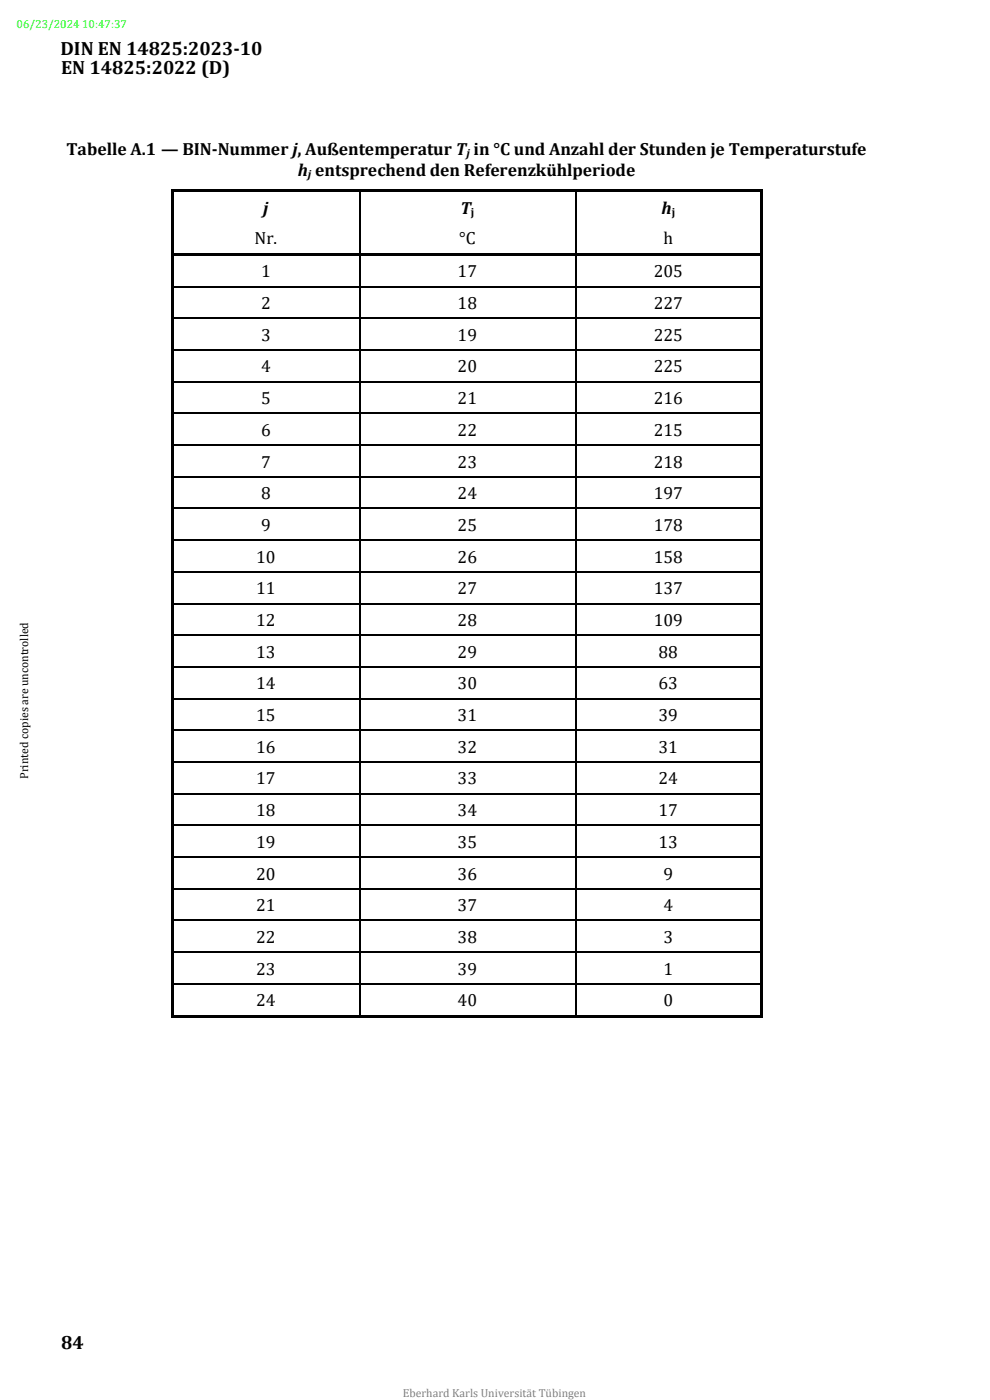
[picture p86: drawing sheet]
<svg xmlns="http://www.w3.org/2000/svg" width="210mm" height="297mm" viewBox="0 0 210 297" stroke-linecap="round" stroke-linejoin="round" font-family="sans-serif">
<defs><g id="words">
<g font-size="4.1">
<text x="12.8" y="11.6">DIN EN 14825:2023-10</text>
<text x="13" y="15.6">EN 14825:2022 (D)</text>
<text x="13" y="286.2">84</text>
</g>
<g font-size="3.7">
<text x="14.1" y="33">Tabelle A.1 — BIN-Nummer j, Außentemperatur T in °C und Anzahl der Stunden je Temperaturstufe</text>
<text x="63.2" y="37.3">h entsprechend den Referenzkühlperiode</text>
<text x="55.8" y="45.4">j</text>
<text x="97.7" y="45.4">T</text>
<text x="140.3" y="45.4">h</text>
<text x="54" y="51.9">Nr.</text>
<text x="97.4" y="51.9">°C</text>
<text x="140.8" y="51.9">h</text>
<text x="55.4" y="58.8">1</text>
<text x="97.1" y="58.8">17</text>
<text x="138.7" y="58.8">205</text>
<text x="55.4" y="65.6">2</text>
<text x="97.1" y="65.6">18</text>
<text x="138.7" y="65.6">227</text>
<text x="55.4" y="72.3">3</text>
<text x="97.1" y="72.3">19</text>
<text x="138.7" y="72.3">225</text>
<text x="55.4" y="79">4</text>
<text x="97.1" y="79">20</text>
<text x="138.7" y="79">225</text>
<text x="55.4" y="85.7">5</text>
<text x="97.1" y="85.7">21</text>
<text x="138.7" y="85.7">216</text>
<text x="55.4" y="92.5">6</text>
<text x="97.1" y="92.5">22</text>
<text x="138.7" y="92.5">215</text>
<text x="55.4" y="99.2">7</text>
<text x="97.1" y="99.2">23</text>
<text x="138.7" y="99.2">218</text>
<text x="55.4" y="105.9">8</text>
<text x="97.1" y="105.9">24</text>
<text x="138.7" y="105.9">197</text>
<text x="55.4" y="112.6">9</text>
<text x="97.1" y="112.6">25</text>
<text x="138.7" y="112.6">178</text>
<text x="54.3" y="119.3">10</text>
<text x="97.1" y="119.3">26</text>
<text x="138.7" y="119.3">158</text>
<text x="54.3" y="126.1">11</text>
<text x="97.1" y="126.1">27</text>
<text x="138.7" y="126.1">137</text>
<text x="54.3" y="132.8">12</text>
<text x="97.1" y="132.8">28</text>
<text x="138.7" y="132.8">109</text>
<text x="54.3" y="139.5">13</text>
<text x="97.1" y="139.5">29</text>
<text x="139.7" y="139.5">88</text>
<text x="54.3" y="146.3">14</text>
<text x="97.1" y="146.3">30</text>
<text x="139.7" y="146.3">63</text>
<text x="54.3" y="153">15</text>
<text x="97.1" y="153">31</text>
<text x="139.7" y="153">39</text>
<text x="54.3" y="159.7">16</text>
<text x="97.1" y="159.7">32</text>
<text x="139.7" y="159.7">31</text>
<text x="54.3" y="166.4">17</text>
<text x="97.1" y="166.4">33</text>
<text x="139.7" y="166.4">24</text>
<text x="54.3" y="173.1">18</text>
<text x="97.1" y="173.1">34</text>
<text x="139.7" y="173.1">17</text>
<text x="54.3" y="179.9">19</text>
<text x="97.1" y="179.9">35</text>
<text x="139.7" y="179.9">13</text>
<text x="54.3" y="186.6">20</text>
<text x="97.1" y="186.6">36</text>
<text x="140.8" y="186.6">9</text>
<text x="54.3" y="193.3">21</text>
<text x="97.1" y="193.3">37</text>
<text x="140.8" y="193.3">4</text>
<text x="54.3" y="200">22</text>
<text x="97.1" y="200">38</text>
<text x="140.8" y="200">3</text>
<text x="54.3" y="206.8">23</text>
<text x="97.1" y="206.8">39</text>
<text x="140.8" y="206.8">1</text>
<text x="54.3" y="213.5">24</text>
<text x="97.1" y="213.5">40</text>
<text x="140.8" y="213.5">0</text>
</g>
<text font-size="2.5" fill="#0f0" x="3.5" y="6">06/23/2024 10:47:37</text>
<g font-size="2.5">
<text x="98.9" y="33.3">j</text>
<text x="65.3" y="37.7">j</text>
<text x="99.9" y="45.7">j</text>
<text x="142.5" y="45.7">j</text>
<text x="6" y="165.3" transform="rotate(-90 6 165.3)">Printed copies are uncontrolled</text>
</g>
<text font-size="2.5" fill="#808080" x="85.4" y="296.3">Eberhard Karls Universität Tübingen</text>
</g></defs>
<g fill="#000">
<path d="M36.2 40.3h.5v.5h-.5z" fill-rule="evenodd"/>
<path d="M36.2 40.3h.5v.5h-.5z" fill-rule="evenodd"/>
<path d="M36.2 40.8h.5v6.4h-.5z" fill-rule="evenodd"/>
<path d="M36.2 47.2h.5v6.5h-.5z" fill-rule="evenodd"/>
<path d="M36.2 53.7h.5v.5h-.5z" fill-rule="evenodd"/>
<path d="M36.7 40.3h39.5v.5h-39.5z" fill-rule="evenodd"/>
<path d="M36.7 53.7h39.5v.5h-39.5z" fill-rule="evenodd"/>
<path d="M76.2 40.3h.5v.5h-.5z" fill-rule="evenodd"/>
<path d="M76.2 53.7h.5v.5h-.5z" fill-rule="evenodd"/>
<path d="M76.7 40.3h45.3v.5h-45.3z" fill-rule="evenodd"/>
<path d="M76.7 53.7h45.3v.5h-45.3z" fill-rule="evenodd"/>
<path d="M122 40.3h.5v.5h-.5z" fill-rule="evenodd"/>
<path d="M122 53.7h.5v.5h-.5z" fill-rule="evenodd"/>
<path d="M122.5 40.3h38.8v.5h-38.8z" fill-rule="evenodd"/>
<path d="M122.5 53.7h38.8v.5h-38.8z" fill-rule="evenodd"/>
<path d="M161.3 40.3h.5v.5h-.5z" fill-rule="evenodd"/>
<path d="M161.3 40.3h.5v.5h-.5z" fill-rule="evenodd"/>
<path d="M161.3 40.8h.5v6.4h-.5z" fill-rule="evenodd"/>
<path d="M161.3 47.2h.5v6.5h-.5z" fill-rule="evenodd"/>
<path d="M161.3 53.7h.5v.5h-.5z" fill-rule="evenodd"/>
<path d="M36.2 54.2h.5v6.5h-.5z" fill-rule="evenodd"/>
<path d="M36.2 60.9h.5v6.5h-.5z" fill-rule="evenodd"/>
<path d="M36.2 67.6h.5v6.5h-.5z" fill-rule="evenodd"/>
<path d="M161.3 54.2h.5v6.5h-.5z" fill-rule="evenodd"/>
<path d="M161.3 60.9h.5v6.5h-.5z" fill-rule="evenodd"/>
<path d="M161.3 67.6h.5v6.5h-.5z" fill-rule="evenodd"/>
<path d="M36.2 74.4h.5v6.5h-.5z" fill-rule="evenodd"/>
<path d="M36.2 81.1h.5v6.5h-.5z" fill-rule="evenodd"/>
<path d="M36.2 87.8h.5v6.5h-.5z" fill-rule="evenodd"/>
<path d="M161.3 74.4h.5v6.5h-.5z" fill-rule="evenodd"/>
<path d="M161.3 81.1h.5v6.5h-.5z" fill-rule="evenodd"/>
<path d="M161.3 87.8h.5v6.5h-.5z" fill-rule="evenodd"/>
<path d="M36.2 94.5h.5v6.5h-.5z" fill-rule="evenodd"/>
<path d="M36.2 101.3h.5v6.4h-.5z" fill-rule="evenodd"/>
<path d="M36.2 108h.5v6.5h-.5z" fill-rule="evenodd"/>
<path d="M161.3 94.5h.5v6.5h-.5z" fill-rule="evenodd"/>
<path d="M161.3 101.3h.5v6.4h-.5z" fill-rule="evenodd"/>
<path d="M161.3 108h.5v6.5h-.5z" fill-rule="evenodd"/>
<path d="M36.2 114.7h.5v6.5h-.5z" fill-rule="evenodd"/>
<path d="M36.2 121.5h.5v6.4h-.5z" fill-rule="evenodd"/>
<path d="M36.2 128.2h.5v6.4h-.5z" fill-rule="evenodd"/>
<path d="M161.3 114.7h.5v6.5h-.5z" fill-rule="evenodd"/>
<path d="M161.3 121.5h.5v6.4h-.5z" fill-rule="evenodd"/>
<path d="M161.3 128.2h.5v6.4h-.5z" fill-rule="evenodd"/>
<path d="M36.2 134.9h.5v6.5h-.5z" fill-rule="evenodd"/>
<path d="M36.2 141.6h.5v6.5h-.5z" fill-rule="evenodd"/>
<path d="M36.2 148.3h.5v6.5h-.5z" fill-rule="evenodd"/>
<path d="M161.3 134.9h.5v6.5h-.5z" fill-rule="evenodd"/>
<path d="M161.3 141.6h.5v6.5h-.5z" fill-rule="evenodd"/>
<path d="M161.3 148.3h.5v6.5h-.5z" fill-rule="evenodd"/>
<path d="M36.2 155.1h.5v6.4h-.5z" fill-rule="evenodd"/>
<path d="M36.2 161.8h.5v6.5h-.5z" fill-rule="evenodd"/>
<path d="M36.2 168.5h.5v6.5h-.5z" fill-rule="evenodd"/>
<path d="M161.3 155.1h.5v6.4h-.5z" fill-rule="evenodd"/>
<path d="M161.3 161.8h.5v6.5h-.5z" fill-rule="evenodd"/>
<path d="M161.3 168.5h.5v6.5h-.5z" fill-rule="evenodd"/>
<path d="M36.2 175.2h.5v6.5h-.5z" fill-rule="evenodd"/>
<path d="M36.2 181.9h.5v6.5h-.5z" fill-rule="evenodd"/>
<path d="M36.2 188.7h.5v6.5h-.5z" fill-rule="evenodd"/>
<path d="M161.3 175.2h.5v6.5h-.5z" fill-rule="evenodd"/>
<path d="M161.3 181.9h.5v6.5h-.5z" fill-rule="evenodd"/>
<path d="M161.3 188.7h.5v6.5h-.5z" fill-rule="evenodd"/>
<path d="M36.2 195.4h.5v6.5h-.5z" fill-rule="evenodd"/>
<path d="M36.2 202.1h.5v6.5h-.5z" fill-rule="evenodd"/>
<path d="M36.2 208.9h.5v6.4h-.5z" fill-rule="evenodd"/>
<path d="M36.2 215.3h.5v.6h-.5z" fill-rule="evenodd"/>
<path d="M36.2 215.3h.5v.6h-.5z" fill-rule="evenodd"/>
<path d="M36.7 215.3h39.5v.6h-39.5z" fill-rule="evenodd"/>
<path d="M76.2 215.3h.5v.6h-.5z" fill-rule="evenodd"/>
<path d="M76.7 215.3h45.3v.6h-45.3z" fill-rule="evenodd"/>
<path d="M122 215.3h.5v.6h-.5z" fill-rule="evenodd"/>
<path d="M122.5 215.3h38.8v.6h-38.8z" fill-rule="evenodd"/>
<path d="M161.3 195.4h.5v6.5h-.5z" fill-rule="evenodd"/>
<path d="M161.3 202.1h.5v6.5h-.5z" fill-rule="evenodd"/>
<path d="M161.3 208.9h.5v6.4h-.5z" fill-rule="evenodd"/>
<path d="M161.3 215.3h.5v.6h-.5z" fill-rule="evenodd"/>
<path d="M161.3 215.3h.5v.6h-.5z" fill-rule="evenodd"/>
</g>
<g fill="#000">
<path d="M76.2 40.8h.2zM76.2 54.2h.2zM122 40.8h.2zM122 54.2h.2zM36.2 60.7h.5v.2h-.5zM36.2 67.4h.5v.2h-.5zM36.2 74.1h.5v.3h-.5zM76.2 60.7h.2v.2h-.2zM76.2 67.4h.2v.2h-.2zM76.2 74.1h.2v.3h-.2zM122 60.7h.2v.2h-.2zM122 67.4h.2v.2h-.2z"/>
<path d="M122 74.1h.2v.3h-.2zM161.3 60.7h.5v.2h-.5zM161.3 67.4h.5v.2h-.5zM161.3 74.1h.5v.3h-.5zM36.2 80.9h.5v.2h-.5zM36.2 87.6h.5v.2h-.5zM36.2 94.3h.5v.2h-.5zM76.2 80.9h.2v.2h-.2zM76.2 87.6h.2v.2h-.2zM76.2 94.3h.2v.2h-.2zM122 80.9h.2v.2h-.2zM122 87.6h.2v.2h-.2z"/>
<path d="M122 94.3h.2v.2h-.2zM161.3 80.9h.5v.2h-.5zM161.3 87.6h.5v.2h-.5zM161.3 94.3h.5v.2h-.5zM36.2 101h.5v.3h-.5zM36.2 107.7h.5v.3h-.5zM36.2 114.5h.5v.2h-.5zM76.2 101h.2v.3h-.2zM76.2 107.7h.2v.3h-.2zM76.2 114.5h.2v.2h-.2zM122 101h.2v.3h-.2zM122 107.7h.2v.3h-.2z"/>
<path d="M122 114.5h.2v.2h-.2zM161.3 101h.5v.3h-.5zM161.3 107.7h.5v.3h-.5zM161.3 114.5h.5v.2h-.5zM36.2 121.2h.5v.3h-.5zM36.2 127.9h.5v.3h-.5zM36.2 134.6h.5v.3h-.5zM76.2 121.2h.2v.3h-.2zM76.2 127.9h.2v.3h-.2zM76.2 134.6h.2v.3h-.2zM122 121.2h.2v.3h-.2zM122 127.9h.2v.3h-.2z"/>
<path d="M122 134.6h.2v.3h-.2zM161.3 121.2h.5v.3h-.5zM161.3 127.9h.5v.3h-.5zM161.3 134.6h.5v.3h-.5zM36.2 141.4h.5v.2h-.5zM36.2 148.1h.5v.2h-.5zM36.2 154.8h.5v.3h-.5zM76.2 141.4h.2v.2h-.2zM76.2 148.1h.2v.2h-.2zM76.2 154.8h.2v.3h-.2zM122 141.4h.2v.2h-.2zM122 148.1h.2v.2h-.2z"/>
<path d="M122 154.8h.2v.3h-.2zM161.3 141.4h.5v.2h-.5zM161.3 148.1h.5v.2h-.5zM161.3 154.8h.5v.3h-.5zM36.2 161.5h.5v.3h-.5zM36.2 168.3h.5v.2h-.5zM36.2 175h.5v.2h-.5zM76.2 161.5h.2v.3h-.2zM76.2 168.3h.2v.2h-.2zM76.2 175h.2v.2h-.2zM122 161.5h.2v.3h-.2zM122 168.3h.2v.2h-.2z"/>
<path d="M122 175h.2v.2h-.2zM161.3 161.5h.5v.3h-.5zM161.3 168.3h.5v.2h-.5zM161.3 175h.5v.2h-.5zM36.2 181.7h.5v.2h-.5zM36.2 188.4h.5v.3h-.5zM36.2 195.2h.5v.2h-.5zM76.2 181.7h.2v.2h-.2zM76.2 188.4h.2v.3h-.2zM76.2 195.2h.2v.2h-.2zM122 181.7h.2v.2h-.2zM122 188.4h.2v.3h-.2z"/>
<path d="M122 195.2h.2v.2h-.2zM161.3 181.7h.5v.2h-.5zM161.3 188.4h.5v.3h-.5zM161.3 195.2h.5v.2h-.5zM36.2 201.9h.5v.2h-.5zM36.2 208.6h.5v.3h-.5zM76.2 201.9h.2v.2h-.2zM76.2 208.6h.2v.3h-.2zM122 201.9h.2v.2h-.2zM122 208.6h.2v.3h-.2zM161.3 201.9h.5v.2h-.5zM161.3 208.6h.5v.3h-.5z"/>
</g>
<g fill="none" stroke="#000" stroke-width=".25">
<path d="M76.3 40.8v12.9M76.3 54.2v6.5M122.1 40.8v12.9M122.1 54.2v6.5M36.7 60.8h39.5M36.7 67.5h39.5M36.7 74.3h39.5M76.3 60.9v6.5M76.3 67.6v6.5M76.3 74.4v6.5M76.4 60.8h45.6M76.4 67.5h45.6"/>
<path d="M76.4 74.3h45.6M122.1 60.9v6.5M122.1 67.6v6.5M122.1 74.4v6.5M122.2 60.8h39.1M122.2 67.5h39.1M122.2 74.3h39.1M36.7 81h39.5M36.7 87.7h39.5M36.7 94.4h39.5M76.3 81.1v6.5M76.3 87.8v6.5"/>
<path d="M76.3 94.5v6.5M76.4 81h45.6M76.4 87.7h45.6M76.4 94.4h45.6M122.1 81.1v6.5M122.1 87.8v6.5M122.1 94.5v6.5M122.2 81h39.1M122.2 87.7h39.1M122.2 94.4h39.1M36.7 101.1h39.5M36.7 107.9h39.5"/>
<path d="M36.7 114.6h39.5M76.3 101.3v6.4M76.3 108v6.5M76.3 114.7v6.5M76.4 101.1h45.6M76.4 107.9h45.6M76.4 114.6h45.6M122.1 101.3v6.4M122.1 108v6.5M122.1 114.7v6.5M122.2 101.1h39.1M122.2 107.9h39.1"/>
<path d="M122.2 114.6h39.1M36.7 121.3h39.5M36.7 128.1h39.5M36.7 134.7h39.5M76.3 121.5v6.4M76.3 128.2v6.4M76.3 134.9v6.5M76.4 121.3h45.6M76.4 128.1h45.6M76.4 134.7h45.6M122.1 121.5v6.4M122.1 128.2v6.4"/>
<path d="M122.1 134.9v6.5M122.2 121.3h39.1M122.2 128.1h39.1M122.2 134.7h39.1M36.7 141.5h39.5M36.7 148.2h39.5M36.7 154.9h39.5M76.3 141.6v6.5M76.3 148.3v6.5M76.3 155.1v6.4M76.4 141.5h45.6M76.4 148.2h45.6"/>
<path d="M76.4 154.9h45.6M122.1 141.6v6.5M122.1 148.3v6.5M122.1 155.1v6.4M122.2 141.5h39.1M122.2 148.2h39.1M122.2 154.9h39.1M36.7 161.7h39.5M36.7 168.4h39.5M36.7 175.1h39.5M76.3 161.8v6.5M76.3 168.5v6.5"/>
<path d="M76.3 175.2v6.5M76.4 161.7h45.6M76.4 168.4h45.6M76.4 175.1h45.6M122.1 161.8v6.5M122.1 168.5v6.5M122.1 175.2v6.5M122.2 161.7h39.1M122.2 168.4h39.1M122.2 175.1h39.1M36.7 181.8h39.5M36.7 188.6h39.5"/>
<path d="M36.7 195.3h39.5M76.3 181.9v6.5M76.3 188.7v6.5M76.3 195.4v6.5M76.4 181.8h45.6M76.4 188.6h45.6M76.4 195.3h45.6M122.1 181.9v6.5M122.1 188.7v6.5M122.1 195.4v6.5M122.2 181.8h39.1M122.2 188.6h39.1"/>
<path d="M122.2 195.3h39.1M36.7 202h39.5M36.7 208.7h39.5M76.3 202.1v6.5M76.3 208.9v6.4M76.4 202h45.6M76.4 208.7h45.6M122.1 202.1v6.5M122.1 208.9v6.4M122.2 202h39.1M122.2 208.7h39.1"/>
</g>
<use href="#words"/>
</svg>
